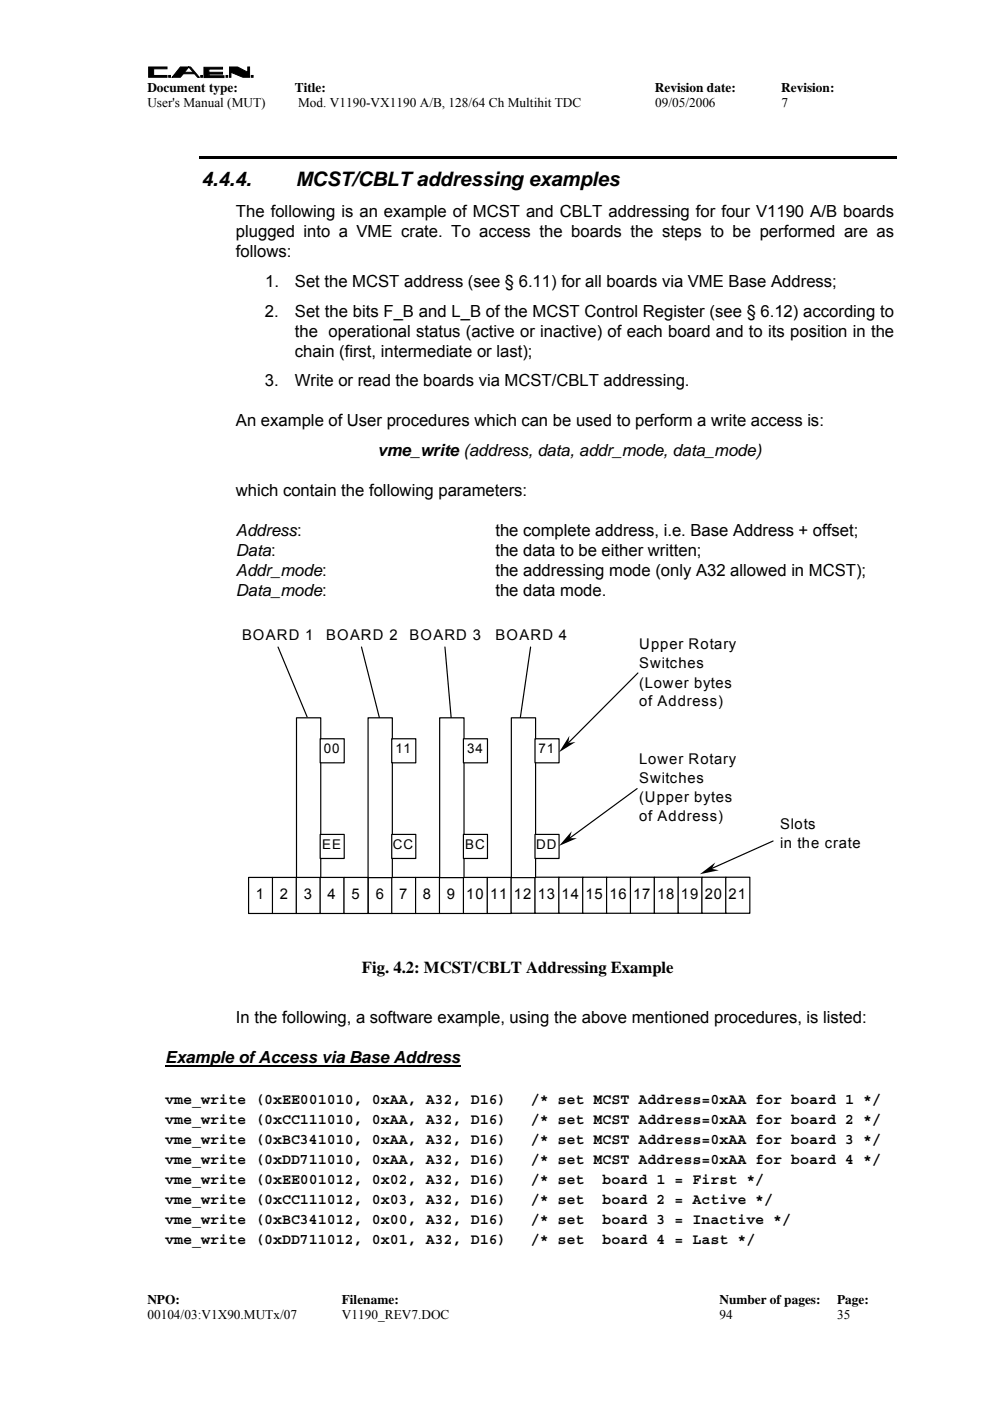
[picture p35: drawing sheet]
<svg xmlns="http://www.w3.org/2000/svg" width="210mm" height="297mm" viewBox="0 0 210 297" stroke-linecap="round" stroke-linejoin="round" font-family="sans-serif">
<defs><g id="words">
<g font-size="4.2">
<text x="42.7" y="39.5">4.4.4.</text>
<text x="62.7" y="39.5">MCST/CBLT addressing examples</text>
</g>
<g font-size="3.5">
<text x="50" y="46">The following is an example of MCST and CBLT addressing for four V1190 A/B boards</text>
<text x="50" y="50.2">plugged into a VME crate. To access the boards the steps to be performed are as</text>
<text x="50" y="54.4">follows:</text>
<text x="56.2" y="60.8">1.</text>
<text x="62.5" y="60.8">Set the MCST address (see § 6.11) for all boards via VME Base Address;</text>
<text x="56.2" y="67.1">2.</text>
<text x="62.5" y="71.4">the operational status (active or inactive) of each board and to its position in the</text>
<text x="62.5" y="67.1">Set the bits F_B and L_B of the MCST Control Register (see § 6.12) according to</text>
<text x="62.5" y="75.6">chain (first, intermediate or last);</text>
<text x="56.2" y="81.9">3.</text>
<text x="62.5" y="81.9">Write or read the boards via MCST/CBLT addressing.</text>
<text x="50" y="90.4">An example of User procedures which can be used to perform a write access is:</text>
<text x="80" y="96.8">vme_write (address, data, addr_mode, data_mode)</text>
<text x="50" y="105.2">which contain the following parameters:</text>
<text x="50" y="113.7">Address:</text>
<text x="105" y="113.7">the complete address, i.e. Base Address + offset;</text>
<text x="50" y="117.9">Data:</text>
<text x="105" y="117.9">the data to be either written;</text>
<text x="50" y="122.2">Addr_mode:</text>
<text x="105" y="122.2">the addressing mode (only A32 allowed in MCST);</text>
<text x="50" y="126.4">Data_mode:</text>
<text x="105" y="126.4">the data mode.</text>
<text x="76.8" y="206.4">Fig. 4.2: MCST/CBLT Addressing Example</text>
<text x="50" y="217">In the following, a software example, using the above mentioned procedures, is listed:</text>
<text x="35" y="225.5">Example of Access via Base Address</text>
</g>
<g font-size="3.2">
<text x="35" y="234">vme_write (0xEE001010, 0xAA, A32, D16)</text>
<text x="35" y="238.3">vme_write (0xCC111010, 0xAA, A32, D16)</text>
<text x="112.5" y="234">/* set MCST Address=0xAA for board 1 */</text>
<text x="112.5" y="238.3">/* set MCST Address=0xAA for board 2 */</text>
<text x="35" y="242.5">vme_write (0xBC341010, 0xAA, A32, D16)</text>
<text x="112.5" y="242.5">/* set MCST Address=0xAA for board 3 */</text>
<text x="35" y="246.7">vme_write (0xDD711010, 0xAA, A32, D16)</text>
<text x="35" y="251">vme_write (0xEE001012, 0x02, A32, D16)</text>
<text x="112.5" y="246.7">/* set MCST Address=0xAA for board 4 */</text>
<text x="112.5" y="251">/* set</text>
<text x="127.8" y="251">board 1 = First */</text>
<text x="35" y="255.2">vme_write (0xCC111012, 0x03, A32, D16)</text>
<text x="112.5" y="255.2">/* set</text>
<text x="127.8" y="255.2">board 2 = Active */</text>
<text x="35" y="259.4">vme_write (0xBC341012, 0x00, A32, D16)</text>
<text x="35" y="263.7">vme_write (0xDD711012, 0x01, A32, D16)</text>
<text x="112.5" y="259.4">/* set</text>
<text x="112.5" y="263.7">/* set</text>
<text x="127.8" y="259.4">board 3 = Inactive */</text>
<text x="127.8" y="263.7">board 4 = Last */</text>
</g>
<g font-size="3.1">
<text x="51.3" y="135.7">BOARD 1</text>
<text x="69.2" y="135.7">BOARD 2</text>
<text x="86.8" y="135.7">BOARD 3</text>
<text x="105.1" y="135.7">BOARD 4</text>
<text x="135.5" y="137.7">Upper Rotary</text>
<text x="135.5" y="141.7">Switches</text>
<text x="135.5" y="145.8">(Lower bytes</text>
<text x="135.5" y="149.8">of Address)</text>
<text x="135.5" y="161.9">Lower Rotary</text>
<text x="135.5" y="166">Switches</text>
<text x="135.5" y="170">(Upper bytes</text>
<text x="135.5" y="174">of Address)</text>
<text x="165.4" y="175.8">Slots</text>
<text x="165.4" y="179.8">in the crate</text>
<text x="54.3" y="190.7">1</text>
<text x="59.3" y="190.7">2</text>
<text x="64.4" y="190.7">3</text>
<text x="69.4" y="190.7">4</text>
<text x="74.5" y="190.7">5</text>
<text x="79.7" y="190.7">6</text>
<text x="84.6" y="190.7">7</text>
<text x="89.7" y="190.7">8</text>
<text x="94.7" y="190.7">9</text>
<text x="98.8" y="190.7">10</text>
<text x="103.9" y="190.7">11</text>
<text x="109" y="190.7">12</text>
<text x="114" y="190.7">13</text>
<text x="119.1" y="190.7">14</text>
<text x="124.1" y="190.7">15</text>
<text x="129.2" y="190.7">16</text>
<text x="134.3" y="190.7">17</text>
<text x="139.3" y="190.7">18</text>
<text x="144.4" y="190.7">19</text>
<text x="149.4" y="190.7">20</text>
<text x="154.5" y="190.7">21</text>
</g>
<g font-size="2.8">
<text x="31.2" y="19.6">Document type:</text>
<text x="31.2" y="22.7">User's Manual (MUT)</text>
<text x="62.5" y="19.6">Title:</text>
<text x="63.2" y="22.7">Mod. V1190-VX1190 A/B, 128/64 Ch Multihit TDC</text>
<text x="138.9" y="19.6">Revision date:</text>
<text x="138.9" y="22.7">09/05/2006</text>
<text x="165.6" y="19.6">Revision:</text>
<text x="165.7" y="22.7">7</text>
<text x="68.6" y="159.7">00</text>
<text x="83.8" y="159.7">11</text>
<text x="99" y="159.7">34</text>
<text x="114.2" y="159.7">71</text>
<text x="68.3" y="180">EE</text>
<text x="83.3" y="180">CC</text>
<text x="98.6" y="180">BC</text>
<text x="113.7" y="180">DD</text>
<text x="31.2" y="276.5">NPO:</text>
<text x="31.2" y="279.7">00104/03:V1X90.MUTx/07</text>
<text x="72.5" y="276.5">Filename:</text>
<text x="72.5" y="279.7">V1190_REV7.DOC</text>
<text x="152.5" y="279.7">94</text>
<text x="152.5" y="276.5">Number of pages:</text>
<text x="177.5" y="276.5">Page:</text>
<text x="177.5" y="279.7">35</text>
</g>
</g></defs>
<g fill="#000" stroke="#000" stroke-width=".21">
<path d="M31.5 14.2h3.9v.4h-2.8v1.4h2.8v.4h-3.9z" fill-rule="evenodd"/>
<path d="M35.8 16h.4v.4h-.4z" fill-rule="evenodd"/>
<path d="M38.2 14.2h2.2l1.8 2.2h-.3l-1.9-2.2-1.8 2.2h-1.7z" fill-rule="evenodd"/>
<path d="M38.3 15.3h2.8v.3h-2.8z" fill-rule="evenodd"/>
<path d="M42.6 16h.3v.4h-.3z" fill-rule="evenodd"/>
<path d="M43.2 14.3h4v.3h-2.9v.7h2.9v.4h-2.9v.4h3.2v.3h-4.3z" fill-rule="evenodd"/>
<path d="M47.9 16h.4v.4h-.4z" fill-rule="evenodd"/>
<path d="M48.7 14.2h1.7l2.1 1.1v-1.1h.4v2.2h-1.4l-2.5-1.1v1.1h-.3z" fill-rule="evenodd"/>
<path d="M53.3 16h.4v.4h-.4z" fill-rule="evenodd"/>
</g>
<path d="M42.2 33.2h147.9v.5h-147.9z" fill="#000"/>
<g fill="#fff" stroke="#000" stroke-width=".25">
<path d="M62.9 152.2h5.1v33.9h-5.1z" fill-rule="evenodd"/>
<path d="M67.9 156.6h5.1v5.1h-5.1z" fill-rule="evenodd"/>
<path d="M67.9 176.9h5.1v5.1h-5.1z" fill-rule="evenodd"/>
</g>
<path d="M135.3 142.7l-14.9 14.9M135.1 167.2l-14.5 10.6" fill="none" stroke="#000" stroke-width=".25"/>
<g fill="#000">
<path d="M120.7 156l-.2 1.6 1.5-.3-3.5 2.2z" fill-rule="evenodd"/>
<path d="M121.2 176.2l-.4 1.5h1.5l-3.8 1.6z" fill-rule="evenodd"/>
</g>
<g fill="#fff" stroke="#000" stroke-width=".25">
<path d="M52.7 186h5.1v7.7h-5.1z" fill-rule="evenodd"/>
<path d="M57.8 186h5.1v7.7h-5.1z" fill-rule="evenodd"/>
<path d="M62.8 186h5.1v7.7h-5.1z" fill-rule="evenodd"/>
<path d="M67.9 186h5.1v7.7h-5.1z" fill-rule="evenodd"/>
<path d="M72.9 186h5.1v7.7h-5.1z" fill-rule="evenodd"/>
<path d="M78.1 186h5.1v7.7h-5.1z" fill-rule="evenodd"/>
<path d="M83.1 186h5.1v7.7h-5.1z" fill-rule="evenodd"/>
<path d="M88.1 186h5.1v7.7h-5.1z" fill-rule="evenodd"/>
<path d="M93.2 186h5.1v7.7h-5.1z" fill-rule="evenodd"/>
<path d="M98.3 186h5.1v7.7h-5.1z" fill-rule="evenodd"/>
<path d="M103.3 186h5.1v7.7h-5.1z" fill-rule="evenodd"/>
<path d="M108.4 186h5.1v7.6h-5.1z" fill-rule="evenodd"/>
<path d="M113.4 186h5.1v7.6h-5.1z" fill-rule="evenodd"/>
<path d="M118.5 186h5.1v7.6h-5.1z" fill-rule="evenodd"/>
<path d="M123.5 186h5.2v7.6h-5.2z" fill-rule="evenodd"/>
<path d="M128.6 186h5.1v7.6h-5.1z" fill-rule="evenodd"/>
<path d="M133.7 186h5.1v7.6h-5.1z" fill-rule="evenodd"/>
<path d="M138.7 186h5.1v7.6h-5.1z" fill-rule="evenodd"/>
<path d="M143.8 186h5.1v7.6h-5.1z" fill-rule="evenodd"/>
<path d="M148.8 186h5.1v7.6h-5.1z" fill-rule="evenodd"/>
<path d="M153.9 186h5.1v7.6h-5.1z" fill-rule="evenodd"/>
<path d="M78 152.2h5.2v33.9h-5.2z" fill-rule="evenodd"/>
<path d="M83.1 156.6h5.1v5.1h-5.1z" fill-rule="evenodd"/>
<path d="M83.1 176.9h5.1v5.1h-5.1z" fill-rule="evenodd"/>
</g>
<path d="M58.9 137.2l6.2 14.8M76.6 137.2l3.8 14.9" fill="none" stroke="#000" stroke-width=".25"/>
<g fill="#fff" stroke="#000" stroke-width=".25">
<path d="M93.2 152.2h5.2v33.9h-5.2z" fill-rule="evenodd"/>
<path d="M98.3 156.6h5.1v5.1h-5.1z" fill-rule="evenodd"/>
<path d="M98.3 176.9h5.1v5.1h-5.1z" fill-rule="evenodd"/>
<path d="M108.4 152.2h5.2v33.9h-5.2z" fill-rule="evenodd"/>
<path d="M113.4 156.6h5.1v5.1h-5.1z" fill-rule="evenodd"/>
<path d="M113.4 176.9h5.1v5.1h-5.1z" fill-rule="evenodd"/>
</g>
<path d="M94.3 137.2l1.4 14.9M112.5 137.2l-2.2 14.9M163.9 178.3l-13.2 5.9" fill="none" stroke="#000" stroke-width=".25"/>
<path d="M148.4 185.4l3.3-2.5-.8 1.3 1.5 .3z" fill-rule="evenodd" fill="#000"/>
<path d="M35 226h62.6" fill="none" stroke="#000" stroke-width=".38"/>
<use href="#words"/>
</svg>
